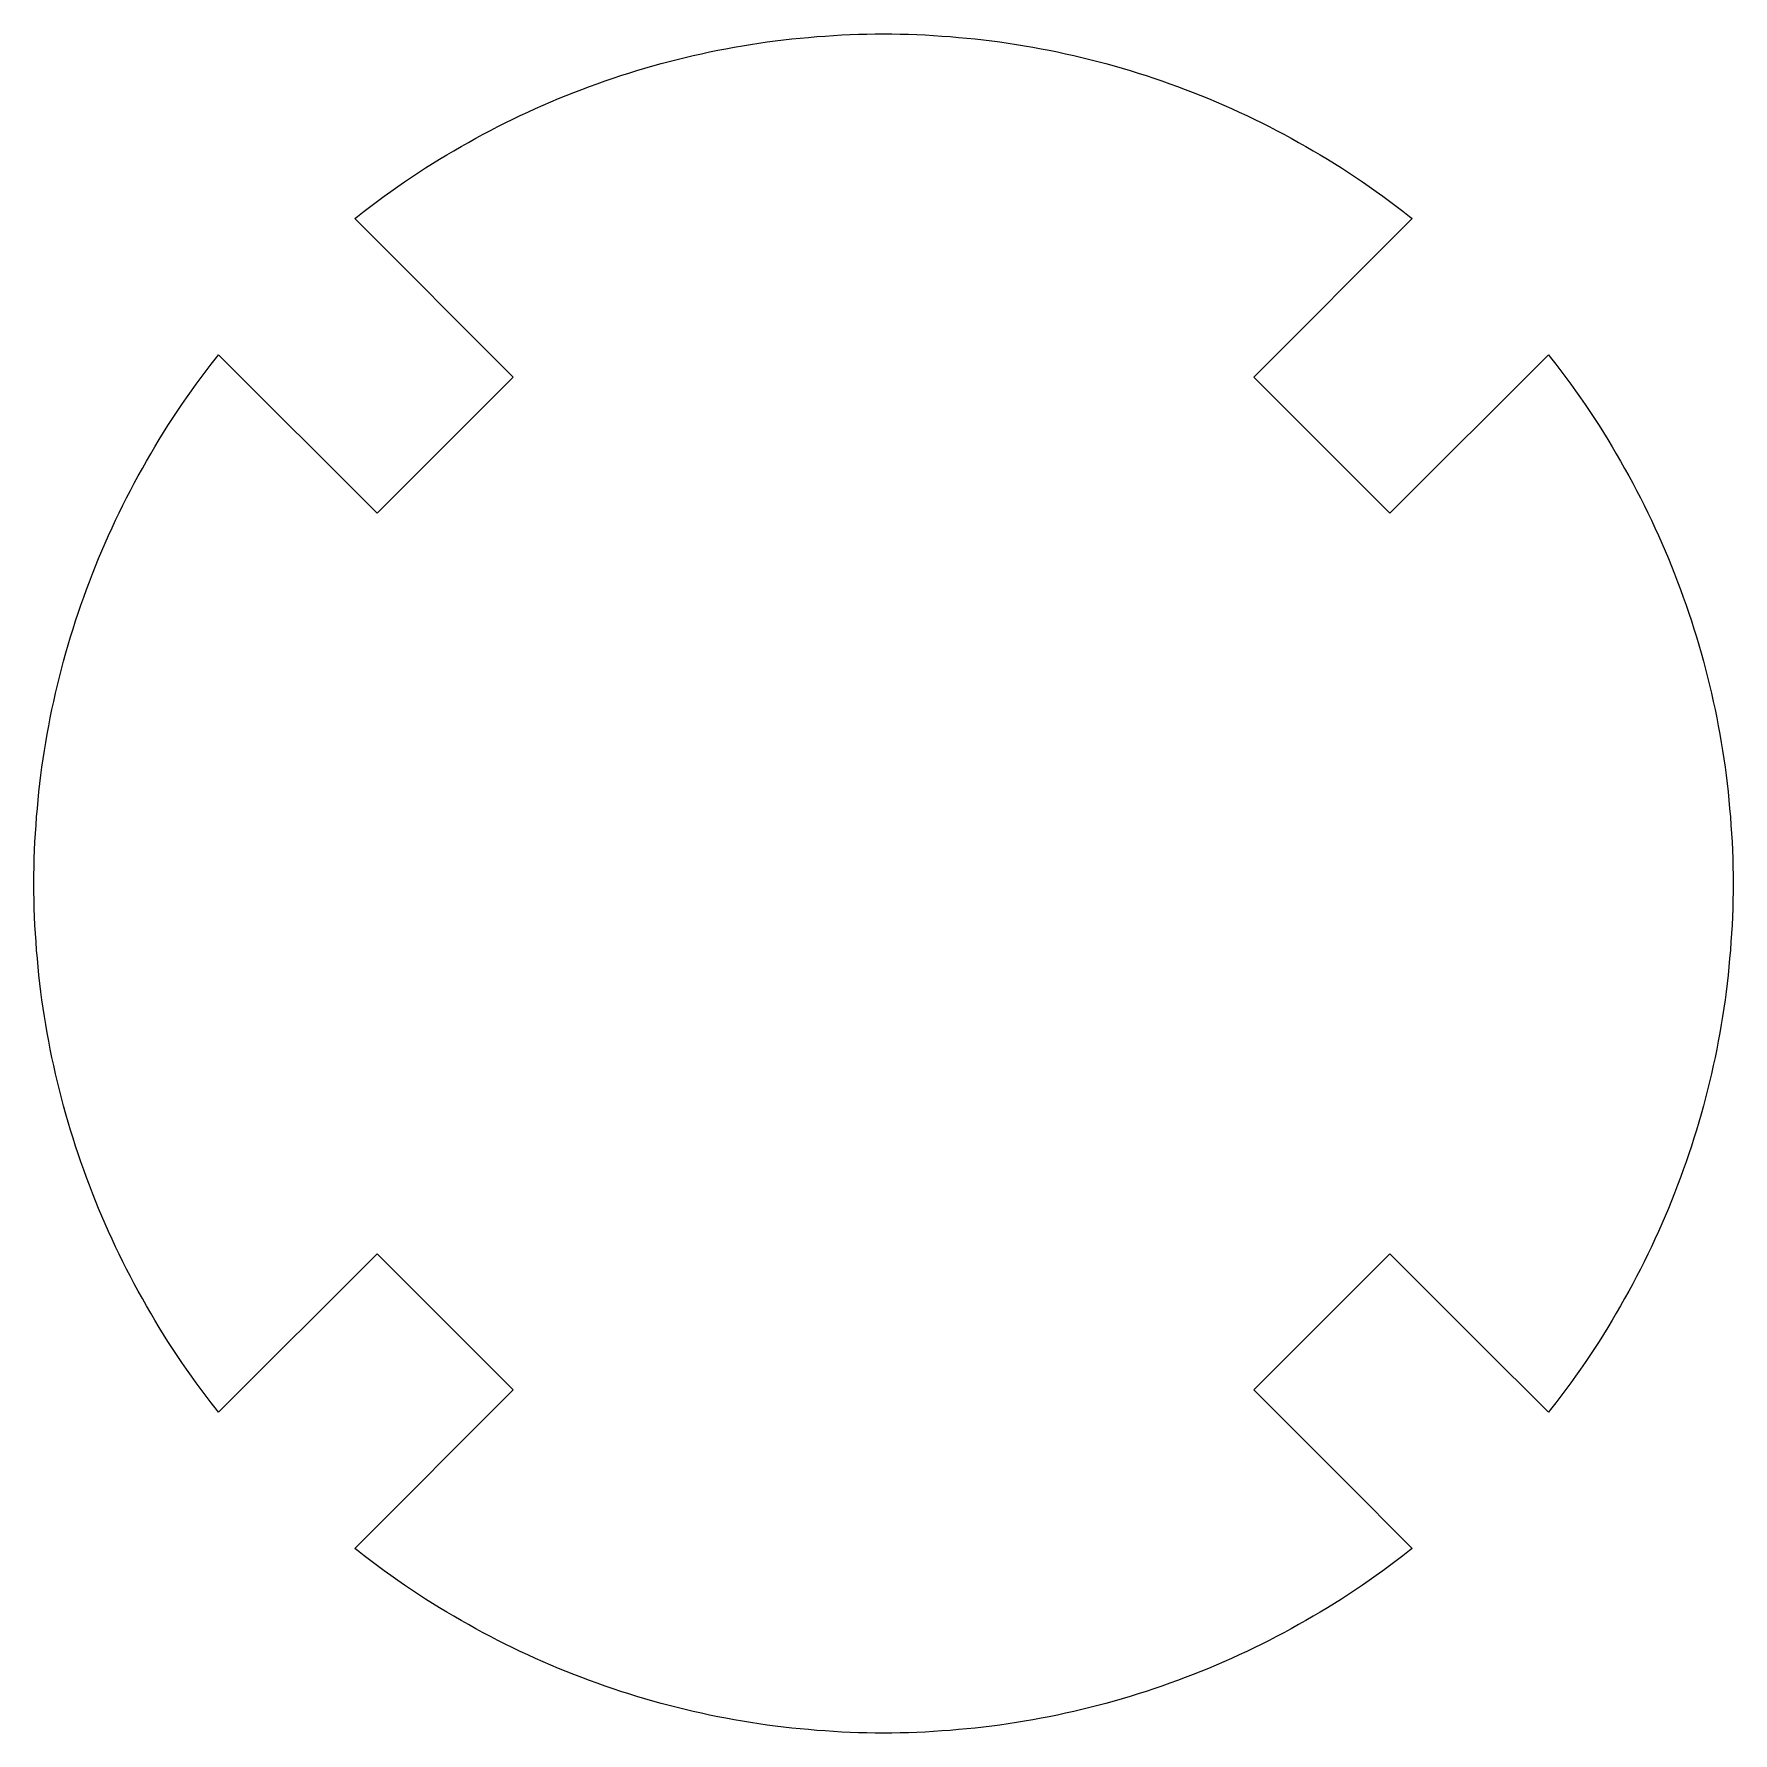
# Model space of a CAD drawing. Header units: metres. Extents: x -53 to 53, y -53 to 53.
import ezdxf

# ---------------------------------------------------------------- set-up
doc = ezdxf.new("R2010")
doc.units = ezdxf.units.M

msp = doc.modelspace()

# ---------------------------------------------------------------- linework, layer by layer
at = {"layer": 'DECOUPE'}
msp.add_lwpolyline([(52.96, -2.08), (52.94, -2.6), (52.91, -3.12), (52.87, -3.64), (52.84, -4.16), (52.79, -4.68), (52.74, -5.19), (52.69, -5.71), (52.63, -6.23), (52.57, -6.75), (52.5, -7.26), (52.43, -7.78), (52.35, -8.29), (52.26, -8.8), (52.17, -9.32), (52.08, -9.83), (51.98, -10.34), (51.88, -10.85), (51.77, -11.36), (51.65, -11.87), (51.54, -12.37), (51.41, -12.88), (51.28, -13.38), (51.15, -13.88), (51.01, -14.39), (50.87, -14.89), (50.72, -15.39), (50.56, -15.88), (50.41, -16.38), (50.24, -16.87), (50.07, -17.36), (49.9, -17.86), (49.72, -18.34), (49.54, -18.83), (49.35, -19.32), (49.16, -19.8), (48.97, -20.28), (48.76, -20.76), (48.56, -21.24), (48.35, -21.72), (48.13, -22.19), (47.91, -22.66), (47.69, -23.13), (47.46, -23.6), (47.22, -24.06), (46.98, -24.52), (46.74, -24.98), (46.49, -25.44), (46.24, -25.9), (45.99, -26.35), (45.72, -26.8), (45.46, -27.25), (45.19, -27.69), (44.92, -28.13), (44.64, -28.57), (44.35, -29.01), (44.07, -29.45), (43.78, -29.88), (43.48, -30.3), (43.18, -30.73), (42.88, -31.15), (42.57, -31.57), (42.26, -31.99), (41.94, -32.4), (41.62, -32.81), (41.48, -32.99), (37.24, -28.76), (31.59, -23.1), (23.1, -31.59), (28.76, -37.24), (32.99, -41.48), (32.81, -41.62), (32.4, -41.94), (31.99, -42.26), (31.57, -42.57), (31.15, -42.88), (30.73, -43.18), (30.3, -43.48), (29.88, -43.78), (29.45, -44.07), (29.01, -44.35), (28.57, -44.64), (28.13, -44.92), (27.69, -45.19), (27.25, -45.46), (26.8, -45.72), (26.35, -45.99), (25.9, -46.24), (25.44, -46.49), (24.98, -46.74), (24.52, -46.98), (24.06, -47.22), (23.6, -47.46), (23.13, -47.69), (22.66, -47.91), (22.19, -48.13), (21.72, -48.35), (21.24, -48.56), (20.76, -48.76), (20.28, -48.97), (19.8, -49.16), (19.32, -49.35), (18.83, -49.54), (18.34, -49.72), (17.86, -49.9), (17.36, -50.07), (16.87, -50.24), (16.38, -50.41), (15.88, -50.56), (15.39, -50.72), (14.89, -50.87), (14.39, -51.01), (13.88, -51.15), (13.38, -51.28), (12.88, -51.41), (12.37, -51.54), (11.87, -51.65), (11.36, -51.77), (10.85, -51.88), (10.34, -51.98), (9.83, -52.08), (9.32, -52.17), (8.8, -52.26), (8.29, -52.35), (7.78, -52.43), (7.26, -52.5), (6.75, -52.57), (6.23, -52.63), (5.71, -52.69), (5.19, -52.74), (4.68, -52.79), (4.16, -52.84), (3.64, -52.87), (3.12, -52.91), (2.6, -52.94), (2.08, -52.96), (1.56, -52.98), (1.04, -52.99), (0.52, -53), (0, -53), (-0.52, -53), (-1.04, -52.99), (-1.56, -52.98), (-2.08, -52.96), (-2.6, -52.94), (-3.12, -52.91), (-3.64, -52.87), (-4.16, -52.84), (-4.68, -52.79), (-5.19, -52.74), (-5.71, -52.69), (-6.23, -52.63), (-6.75, -52.57), (-7.26, -52.5), (-7.78, -52.43), (-8.29, -52.35), (-8.8, -52.26), (-9.32, -52.17), (-9.83, -52.08), (-10.34, -51.98), (-10.85, -51.88), (-11.36, -51.77), (-11.87, -51.65), (-12.37, -51.54), (-12.88, -51.41), (-13.38, -51.28), (-13.88, -51.15), (-14.39, -51.01), (-14.89, -50.87), (-15.39, -50.72), (-15.88, -50.56), (-16.38, -50.41), (-16.87, -50.24), (-17.36, -50.07), (-17.86, -49.9), (-18.34, -49.72), (-18.83, -49.54), (-19.32, -49.35), (-19.8, -49.16), (-20.28, -48.97), (-20.76, -48.76), (-21.24, -48.56), (-21.72, -48.35), (-22.19, -48.13), (-22.66, -47.91), (-23.13, -47.69), (-23.6, -47.46), (-24.06, -47.22), (-24.52, -46.98), (-24.98, -46.74), (-25.44, -46.49), (-25.9, -46.24), (-26.35, -45.99), (-26.8, -45.72), (-27.25, -45.46), (-27.69, -45.19), (-28.13, -44.92), (-28.57, -44.64), (-29.01, -44.35), (-29.45, -44.07), (-29.88, -43.78), (-30.3, -43.48), (-30.73, -43.18), (-31.15, -42.88), (-31.57, -42.57), (-31.99, -42.26), (-32.4, -41.94), (-32.81, -41.62), (-32.99, -41.48), (-23.1, -31.59), (-31.59, -23.1), (-41.48, -32.99), (-41.62, -32.81), (-41.94, -32.4), (-42.26, -31.99), (-42.57, -31.57), (-42.88, -31.15), (-43.18, -30.73), (-43.48, -30.3), (-43.78, -29.88), (-44.07, -29.45), (-44.35, -29.01), (-44.64, -28.57), (-44.92, -28.13), (-45.19, -27.69), (-45.46, -27.25), (-45.72, -26.8), (-45.99, -26.35), (-46.24, -25.9), (-46.49, -25.44), (-46.74, -24.98), (-46.98, -24.52), (-47.22, -24.06), (-47.46, -23.6), (-47.69, -23.13), (-47.91, -22.66), (-48.13, -22.19), (-48.35, -21.72), (-48.56, -21.24), (-48.76, -20.76), (-48.97, -20.28), (-49.16, -19.8), (-49.35, -19.32), (-49.54, -18.83), (-49.72, -18.34), (-49.9, -17.86), (-50.07, -17.36), (-50.24, -16.87), (-50.41, -16.38), (-50.56, -15.88), (-50.72, -15.39), (-50.87, -14.89), (-51.01, -14.39), (-51.15, -13.88), (-51.28, -13.38), (-51.41, -12.88), (-51.54, -12.37), (-51.65, -11.87), (-51.77, -11.36), (-51.88, -10.85), (-51.98, -10.34), (-52.08, -9.83), (-52.17, -9.32), (-52.26, -8.8), (-52.35, -8.29), (-52.43, -7.78), (-52.5, -7.26), (-52.57, -6.75), (-52.63, -6.23), (-52.69, -5.71), (-52.74, -5.19), (-52.79, -4.68), (-52.84, -4.16), (-52.87, -3.64), (-52.91, -3.12), (-52.94, -2.6), (-52.96, -2.08), (-52.98, -1.56), (-52.99, -1.04), (-53, -0.52), (-53, 0), (-53, 0.52), (-52.99, 1.04), (-52.98, 1.56), (-52.96, 2.08), (-52.94, 2.6), (-52.91, 3.12), (-52.87, 3.64), (-52.84, 4.16), (-52.79, 4.68), (-52.74, 5.19), (-52.69, 5.71), (-52.63, 6.23), (-52.57, 6.75), (-52.5, 7.26), (-52.43, 7.78), (-52.35, 8.29), (-52.26, 8.8), (-52.17, 9.32), (-52.08, 9.83), (-51.98, 10.34), (-51.88, 10.85), (-51.77, 11.36), (-51.65, 11.87), (-51.54, 12.37), (-51.41, 12.88), (-51.28, 13.38), (-51.15, 13.88), (-51.01, 14.39), (-50.87, 14.89), (-50.72, 15.39), (-50.56, 15.88), (-50.41, 16.38), (-50.24, 16.87), (-50.07, 17.36), (-49.9, 17.86), (-49.72, 18.34), (-49.54, 18.83), (-49.35, 19.32), (-49.16, 19.8), (-48.97, 20.28), (-48.76, 20.76), (-48.56, 21.24), (-48.35, 21.72), (-48.13, 22.19), (-47.91, 22.66), (-47.69, 23.13), (-47.46, 23.6), (-47.22, 24.06), (-46.98, 24.52), (-46.74, 24.98), (-46.49, 25.44), (-46.24, 25.9), (-45.99, 26.35), (-45.72, 26.8), (-45.46, 27.25), (-45.19, 27.69), (-44.92, 28.13), (-44.64, 28.57), (-44.35, 29.01), (-44.07, 29.45), (-43.78, 29.88), (-43.48, 30.3), (-43.18, 30.73), (-42.88, 31.15), (-42.57, 31.57), (-42.26, 31.99), (-41.94, 32.4), (-41.62, 32.81), (-41.48, 32.99), (-31.59, 23.1), (-23.1, 31.59), (-32.99, 41.48), (-32.81, 41.62), (-32.4, 41.94), (-31.99, 42.26), (-31.57, 42.57), (-31.15, 42.88), (-30.73, 43.18), (-30.3, 43.48), (-29.88, 43.78), (-29.45, 44.07), (-29.01, 44.35), (-28.57, 44.64), (-28.13, 44.92), (-27.69, 45.19), (-27.25, 45.46), (-26.8, 45.72), (-26.35, 45.99), (-25.9, 46.24), (-25.44, 46.49), (-24.98, 46.74), (-24.52, 46.98), (-24.06, 47.22), (-23.6, 47.46), (-23.13, 47.69), (-22.66, 47.91), (-22.19, 48.13), (-21.72, 48.35), (-21.24, 48.56), (-20.76, 48.76), (-20.28, 48.97), (-19.8, 49.16), (-19.32, 49.35), (-18.83, 49.54), (-18.34, 49.72), (-17.86, 49.9), (-17.36, 50.07), (-16.87, 50.24), (-16.38, 50.41), (-15.88, 50.56), (-15.39, 50.72), (-14.89, 50.87), (-14.39, 51.01), (-13.88, 51.15), (-13.38, 51.28), (-12.88, 51.41), (-12.37, 51.54), (-11.87, 51.65), (-11.36, 51.77), (-10.85, 51.88), (-10.34, 51.98), (-9.83, 52.08), (-9.32, 52.17), (-8.8, 52.26), (-8.29, 52.35), (-7.78, 52.43), (-7.26, 52.5), (-6.75, 52.57), (-6.23, 52.63), (-5.71, 52.69), (-5.19, 52.74), (-4.68, 52.79), (-4.16, 52.84), (-3.64, 52.87), (-3.12, 52.91), (-2.6, 52.94), (-2.08, 52.96), (-1.56, 52.98), (-1.04, 52.99), (-0.52, 53), (0, 53), (0.52, 53), (1.04, 52.99), (1.56, 52.98), (2.08, 52.96), (2.6, 52.94), (3.12, 52.91), (3.64, 52.87), (4.16, 52.84), (4.68, 52.79), (5.19, 52.74), (5.71, 52.69), (6.23, 52.63), (6.75, 52.57), (7.26, 52.5), (7.78, 52.43), (8.29, 52.35), (8.8, 52.26), (9.32, 52.17), (9.83, 52.08), (10.34, 51.98), (10.85, 51.88), (11.36, 51.77), (11.87, 51.65), (12.37, 51.54), (12.88, 51.41), (13.38, 51.28), (13.88, 51.15), (14.39, 51.01), (14.89, 50.87), (15.39, 50.72), (15.88, 50.56), (16.38, 50.41), (16.87, 50.24), (17.36, 50.07), (17.86, 49.9), (18.34, 49.72), (18.83, 49.54), (19.32, 49.35), (19.8, 49.16), (20.28, 48.97), (20.76, 48.76), (21.24, 48.56), (21.72, 48.35), (22.19, 48.13), (22.66, 47.91), (23.13, 47.69), (23.6, 47.46), (24.06, 47.22), (24.52, 46.98), (24.98, 46.74), (25.44, 46.49), (25.9, 46.24), (26.35, 45.99), (26.8, 45.72), (27.25, 45.46), (27.69, 45.19), (28.13, 44.92), (28.57, 44.64), (29.01, 44.35), (29.45, 44.07), (29.88, 43.78), (30.3, 43.48), (30.73, 43.18), (31.15, 42.88), (31.57, 42.57), (31.99, 42.26), (32.4, 41.94), (32.81, 41.62), (32.99, 41.48), (23.1, 31.59), (31.59, 23.1), (41.48, 32.99), (41.62, 32.81), (41.94, 32.4), (42.26, 31.99), (42.57, 31.57), (42.88, 31.15), (43.18, 30.73), (43.48, 30.3), (43.78, 29.88), (44.07, 29.45), (44.35, 29.01), (44.64, 28.57), (44.92, 28.13), (45.19, 27.69), (45.46, 27.25), (45.72, 26.8), (45.99, 26.35), (46.24, 25.9), (46.49, 25.44), (46.74, 24.98), (46.98, 24.52), (47.22, 24.06), (47.46, 23.6), (47.69, 23.13), (47.91, 22.66), (48.13, 22.19), (48.35, 21.72), (48.56, 21.24), (48.76, 20.76), (48.97, 20.28), (49.16, 19.8), (49.35, 19.32), (49.54, 18.83), (49.72, 18.34), (49.9, 17.86), (50.07, 17.36), (50.24, 16.87), (50.41, 16.38), (50.56, 15.88), (50.72, 15.39), (50.87, 14.89), (51.01, 14.39), (51.15, 13.88), (51.28, 13.38), (51.41, 12.88), (51.54, 12.37), (51.65, 11.87), (51.77, 11.36), (51.88, 10.85), (51.98, 10.34), (52.08, 9.83), (52.17, 9.32), (52.26, 8.8), (52.35, 8.29), (52.43, 7.78), (52.5, 7.26), (52.57, 6.75), (52.63, 6.23), (52.69, 5.71), (52.74, 5.19), (52.79, 4.68), (52.84, 4.16), (52.87, 3.64), (52.91, 3.12), (52.94, 2.6), (52.96, 2.08), (52.98, 1.56), (52.99, 1.04), (53, 0.52), (53, 0), (53, -0.52), (52.99, -1.04), (52.98, -1.56), (52.96, -2.08)], close=True, dxfattribs=at)

doc.saveas('drawing.dxf')
